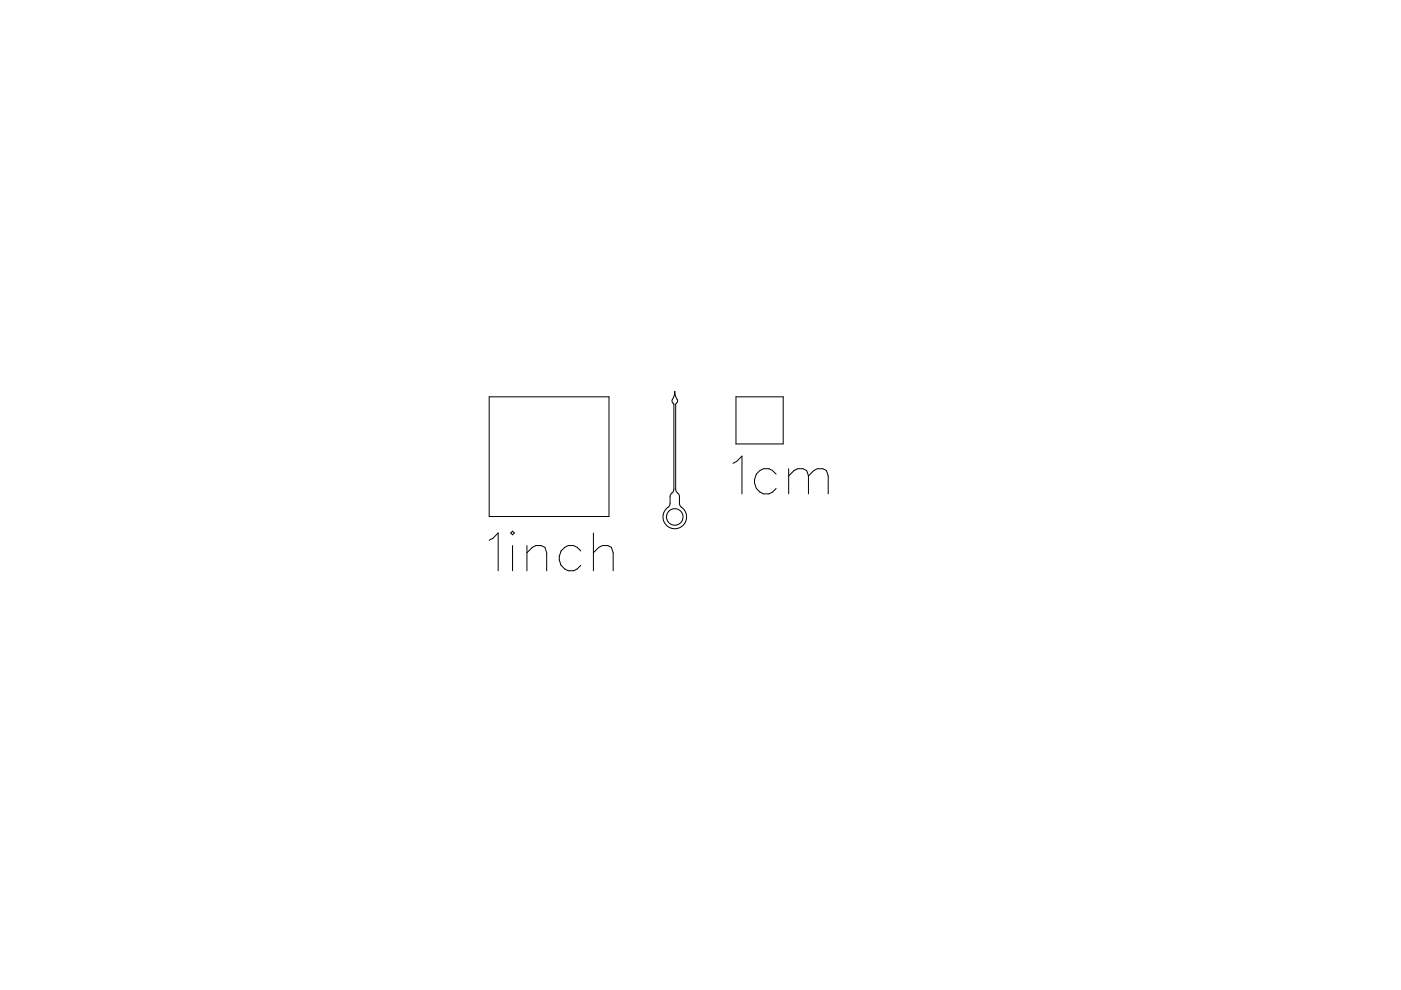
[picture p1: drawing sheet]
<svg xmlns="http://www.w3.org/2000/svg" width="297mm" height="210mm" viewBox="0 0 297 210" stroke-linecap="round" stroke-linejoin="round" font-family="sans-serif">
<g fill="none" stroke="#000" stroke-width=".21">
<path d="M103.7 84.1h25.4v25.4h-25.4zM143.1 83l.1 .9 .5 1-.1 .4-.3 .5v18l.1 .5 .6 .7 .1 2.1 1.1 1.2 .4 1.1-.1 .8-.5 1-.8 .6-.9 .3-.9-.1-.9-.4-.7-.9-.2-.9 .2-1.3 1.2-1.4 .1-2 .7-.9 .1-.4v-18.1l-.4-.8 .4-1zM155.4 98.2l.8-.3 1.1-1.2v8M156 84.1h10.1v10h-10.1zM167.2 99.4v5.3M103.7 114.5l.8-.3 1.1-1.2v8M108.7 112.6l.4 .4-.4 .4-.4-.4zM108.7 115.7v5.3M111.7 115.7v5.3M111.7 117.2l1.2-1.1 .7-.4h1.2l.7 .4 .4 1.1v3.8M123.1 116.8a2.51 2.51 0 0 0-3.1-1 2.51 2.51 0 0 0-1.4 2.9 2.46 2.46 0 0 0 1.8 2.3 2.46 2.46 0 0 0 2.7-1.1M125.8 117.2l1.2-1.1 .7-.4h1.2l.7 .4 .4 1.1v3.8"/>
<path d="M125.8 113v8M164.5 100.5a2.51 2.51 0 0 0-3.1-1 2.51 2.51 0 0 0-1.4 2.9 2.46 2.46 0 0 0 1.8 2.3 2.46 2.46 0 0 0 2.7-1.1M167.2 100.9l1.2-1.1 .7-.4h1.2l.7 .4 .4 1.1M171.4 100.9l1.2-1.1 .7-.4h1.2l.7 .4 .4 1.1v3.8M171.4 100.9v3.8"/>
<circle cx="143.1" cy="109.6" r="1.75"/>
</g>
</svg>
